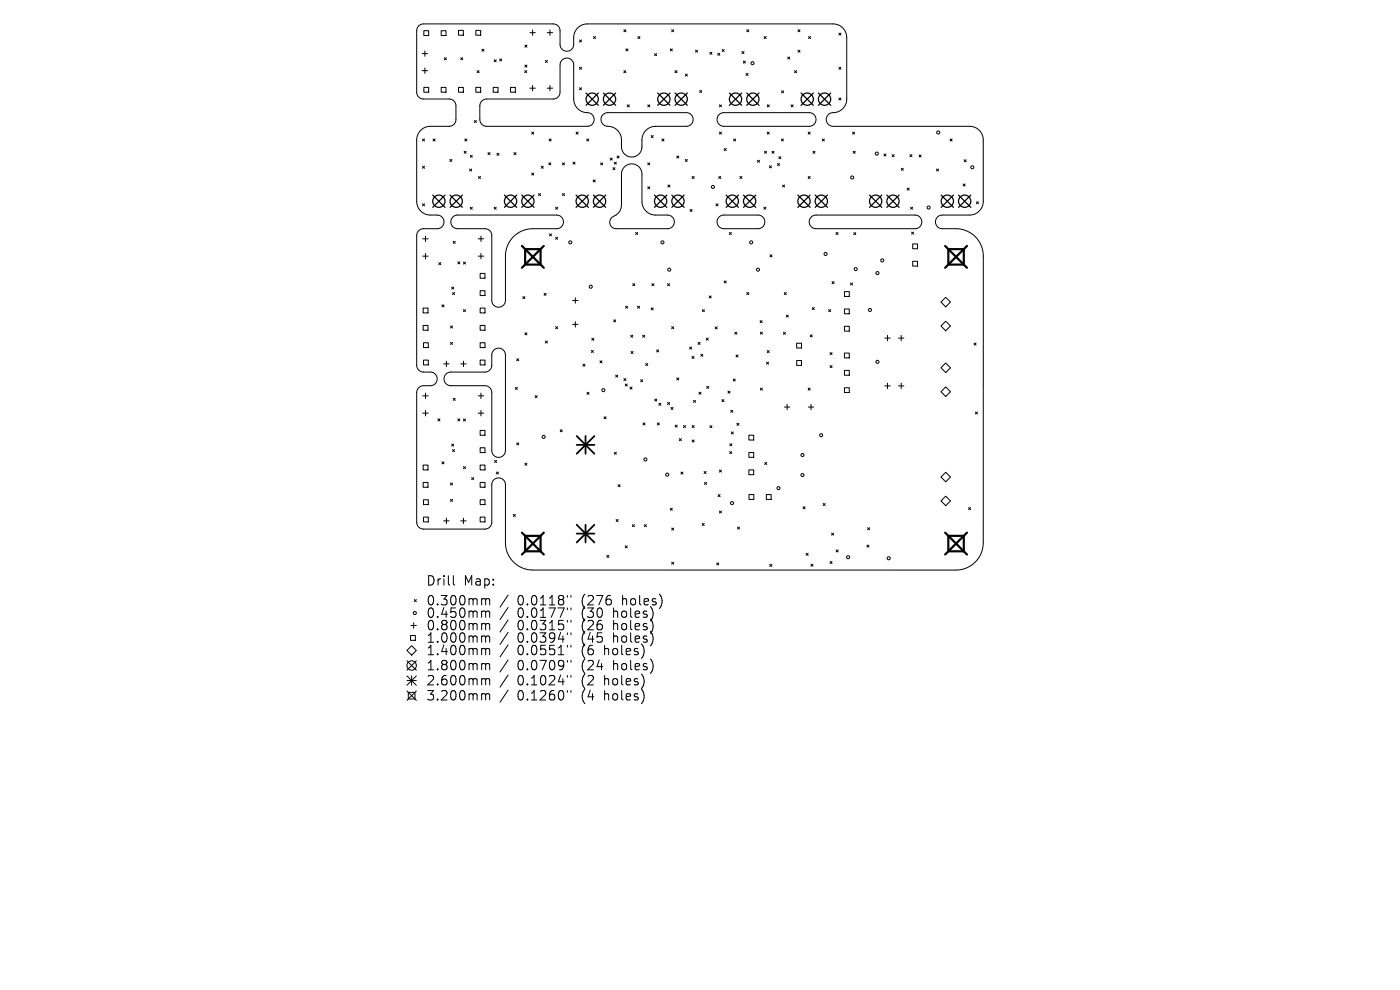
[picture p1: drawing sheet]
<svg xmlns="http://www.w3.org/2000/svg" width="297mm" height="210mm" viewBox="0 0 297 210" stroke-linecap="round" stroke-linejoin="round" font-family="sans-serif">
<defs><g id="words">
<g font-size="2.8">
<text x="90.3" y="124.5">Drill</text>
<text x="98.3" y="124.5">Map:</text>
<text x="90.3" y="128.7">0.300mm</text>
<text x="90.3" y="131.3">0.450mm</text>
<text x="109.8" y="128.7">0.0118&quot;</text>
<text x="109.8" y="131.3">0.0177&quot;</text>
<text x="123.5" y="128.7">(276</text>
<text x="123.5" y="131.3">(30</text>
<text x="130.4" y="131.3">holes)</text>
<text x="132.3" y="128.7">holes)</text>
<text x="90.3" y="134">0.800mm</text>
<text x="90.3" y="136.6">1.000mm</text>
<text x="109.8" y="134">0.0315&quot;</text>
<text x="109.8" y="136.6">0.0394&quot;</text>
<text x="123.5" y="134">(26</text>
<text x="123.5" y="136.6">(45</text>
<text x="130.4" y="134">holes)</text>
<text x="130.4" y="136.6">holes)</text>
<text x="90.3" y="139.3">1.400mm</text>
<text x="90.3" y="142.5">1.800mm</text>
<text x="109.8" y="139.3">0.0551&quot;</text>
<text x="109.8" y="142.5">0.0709&quot;</text>
<text x="123.5" y="139.3">(6</text>
<text x="123.5" y="142.5">(24</text>
<text x="128.5" y="139.3">holes)</text>
<text x="130.4" y="142.5">holes)</text>
<text x="90.3" y="145.7">2.600mm</text>
<text x="90.3" y="148.9">3.200mm</text>
<text x="109.8" y="145.7">0.1024&quot;</text>
<text x="109.8" y="148.9">0.1260&quot;</text>
<text x="123.5" y="145.7">(2</text>
<text x="123.5" y="148.9">(4</text>
<text x="128.5" y="145.7">holes)</text>
<text x="128.5" y="148.9">holes)</text>
</g>
</g></defs>
<g fill="none" stroke="#000" stroke-width=".21">
<path d="M88.8 5.5l.4-.3 .6-.1h27.6a1.45 1.45 0 0 1 1.4 1.4v3a1.45 1.45 0 0 0 1.5 1.4 1.45 1.45 0 0 0 1.4-1.5v-1.7a2.9 2.9 0 0 1 2.9-2.6h52.4a2.9 2.9 0 0 1 2.6 2.9v13.3a3.1 3.1 0 0 1-3.4 2.7 1.45 1.45 0 0 0-.9 1.6 1.45 1.45 0 0 0 1.4 1.2h29.2a2.9 2.9 0 0 1 2.7 2.9v13.3a2.9 2.9 0 0 1-2.9 2.6h-5.9a1.45 1.45 0 0 0-1.3 1.5 1.45 1.45 0 0 0 1.4 1.4h3.4a5.8 5.8 0 0 1 5.3 5.8v61.3a5.8 5.8 0 0 1-5.8 5.3h-90.3a5.8 5.8 0 0 1-5.3-5.8v-12.4a1.45 1.45 0 0 0-1.5-1.3 1.45 1.45 0 0 0-1.4 1.4v8.1a1.45 1.45 0 0 1-1.4 1.3h-13.2a1.45 1.45 0 0 1-1.3-1.4v-27.7a1.45 1.45 0 0 1 1.4-1.3h1.6a1.45 1.45 0 0 0 1.3-1.5 1.45 1.45 0 0 0-1.4-1.4h-1.6a1.45 1.45 0 0 1-1.3-1.4v-27.7a1.45 1.45 0 0 1 1.4-1.3h3.1a1.45 1.45 0 0 0 1.3-1.5 1.45 1.45 0 0 0-1.5-1.4h-1.7a2.9 2.9 0 0 1-2.6-2.9v-13.3a2.9 2.9 0 0 1 2.9-2.6h4.1a1.45 1.45 0 0 0 1.3-1.5v-3a1.45 1.45 0 0 0-1.4-1.3h-5.6a1.45 1.45 0 0 1-1.3-1.4v-13.1l.1-.6zM89.6 11.4h1.1M89.6 15h1.1M89.9 6.5h1v1h-1zM89.9 18.5h1v1.1h-1zM90.1 10.8v1.2M90.1 14.4v1.2M93.6 6.5h1v1h-1zM93.6 18.5h1v1.1h-1zM94.3 12.2l.4 .5M94.7 12.2l-.4 .5M97.3 6.4h1v1.1h-1z"/>
<path d="M97.3 18.5h1v1.1h-1zM97.7 12.2l.5 .5M98.2 12.2l-.5 .5M100.9 6.4h1.1v1.1h-1.1zM100.9 18.5h1.1v1.1h-1.1zM101.2 15l.4 .4M101.6 15l-.4 .4M102.2 10.4l.5 .5M102.7 10.4l-.5 .5M104.6 18.5h1.1v1.1h-1.1zM104.8 12.7l.5 .4M105.3 12.7l-.5 .4"/>
<path d="M106 12.5l.4 .4M106.4 12.5l-.4 .4M108.3 18.5h1v1.1h-1zM111.3 15l.4 .4M111.4 13.8l.4 .4M111.4 9.6l.4 .4M111.7 15l-.4 .4M111.8 13.8l-.4 .4M111.8 9.6l-.4 .4M112.4 6.9h1.2M112.4 18.7h1.2M113 6.4v1.1"/>
<path d="M113 18.1v1.2M115.7 12.8l.4 .5M116.1 6.9h1.1M116.1 18.7h1.1M116.1 12.8l-.4 .5M116.7 6.4v1.1M116.7 18.1v1.2M122.9 8.5l.5 .4M122.9 14.3l.5 .4M122.9 18.6l.5 .4M123.4 8.5l-.5 .4M123.4 14.3l-.5 .4"/>
<path d="M123.4 18.6l-.5 .4M125.9 7.8l.4 .4M126.3 7.8l-.4 .4M132.3 6.3l.5 .4M132.3 15l.5 .4M132.8 6.3l-.5 .4M132.8 15l-.5 .4M132.8 10.4l.4 .4M133.2 10.4l-.4 .4M135.3 7.8l.5 .4M135.8 7.8l-.5 .4M138.9 11.4l.4 .4"/>
<path d="M139.3 11.4l-.4 .4M142.2 10.4l.4 .4M142.5 6.3l.4 .4M142.6 10.4l-.4 .4M142.9 6.3l-.4 .4M143.2 15l.4 .4M143.6 15l-.4 .4M145.4 15.7l.4 .5M145.8 15.7l-.4 .5M147.6 10.6l.4 .5M148 10.6l-.4 .5M148.4 19.2l.5 .4"/>
<path d="M148.9 19.2l-.5 .4M150.6 11.1l.4 .4M151 11.1l-.4 .4M152.3 11.3l.4 .4M152.7 11.3l-.4 .4M153.2 10.5l.4 .4M153.6 10.5l-.4 .4M157.4 10.9l.4 .5M157.7 13l.4 .4M157.8 10.9l-.4 .5M158.1 13l-.4 .4M158.3 15.6l.4 .4"/>
<path d="M158.4 6.3l.4 .4M158.7 15.6l-.4 .4M158.8 6.3l-.4 .4M162.1 7.8l.4 .4M162.5 7.8l-.4 .4M165.8 19.3l.4 .4M166.2 19.3l-.4 .4M167.1 12.1l.4 .4M167.5 12.1l-.4 .4M168.6 15l.4 .4M169 15l-.4 .4M169.3 6.3l.4 .4"/>
<path d="M169.3 10.6l.4 .5M169.7 6.3l-.4 .4M169.7 10.6l-.4 .5M171.5 7.8l.5 .4M172 7.8l-.5 .4M178 7l.4 .5M178 14.3l.4 .4M178.4 7l-.4 .5M178.4 14.3l-.4 .4M89.6 29.5l.5 .4M89.6 35.3l.5 .4M90.1 29.5l-.5 .4"/>
<path d="M90.1 35.3l-.5 .4M91.9 29.5l.4 .4M92.3 29.5l-.4 .4M95.4 33.8l.5 .5M95.9 33.8l-.5 .5M98.5 32.1l.4 .4M98.6 29.5l.4 .4M98.9 32.1l-.4 .4M99 29.5l-.4 .4M99.6 35.8l.5 .5M99.8 32.9l.4 .5M100.1 35.8l-.5 .5"/>
<path d="M100.2 32.9l-.4 .5M100.6 25.6l.5 .4M101.1 25.6l-.5 .4M101.5 37.4l.4 .5M101.9 37.4l-.4 .5M102.2 21.4l.5-.3 .5-.1h14.2a1.45 1.45 0 0 0 1.4-1.4v-5.8a1.45 1.45 0 0 1 1.5-1.5 1.45 1.45 0 0 1 1.4 1.5v7.2a3.1 3.1 0 0 0 3.4 3 1.45 1.45 0 0 1 .9 1.6 1.45 1.45 0 0 1-1.4 1.2h-21.4a1.45 1.45 0 0 1-1.4-1.5v-3zM103.5 32.4l.5 .4M104 32.4l-.5 .4M105.4 32.5l.4 .4M105.8 32.5l-.4 .4M109 32.4l.5 .4M109.5 32.4l-.5 .4"/>
<path d="M112.8 28l.4 .5M112.8 36.7l.4 .4M113.2 28l-.4 .5M113.2 36.7l-.4 .4M114.8 35.3l.5 .4M115.3 35.3l-.5 .4M116.4 34.5l.5 .5M116.5 29.5l.4 .4M116.9 34.5l-.5 .5M116.9 29.5l-.4 .4M119.3 34.5l.5 .5M119.8 34.5l-.5 .5"/>
<path d="M121.6 34.4l.4 .4M122 34.4l-.4 .4M122.2 28l.4 .5M122.6 28l-.4 .5M124.5 29.5l.4 .4M124.9 29.5l-.4 .4M125.8 38.2l.5 .4M126.3 38.2l-.5 .4M127.4 34.5l.5 .5M127.9 34.5l-.5 .5M127.9 24.3l.4-.3 .6-.1h16.7a1.45 1.45 0 0 1 1.4 1.4 1.45 1.45 0 0 1-1.4 1.5h-6.5a2.9 2.9 0 0 0-2.9 2.9v1.4a2.17 2.17 0 0 1-2.2 2.2 2.17 2.17 0 0 1-2.2-2.2v-1.4a3.1 3.1 0 0 0-3.3-3 1.45 1.45 0 0 1-.6-2.4zM129.5 33.5l.4 .5"/>
<path d="M129.9 33.5l-.4 .5M130 35.6l.5 .4M130.3 34.4l.5 .4M130.5 35.6l-.5 .4M130.8 34.4l-.5 .4M130.9 33.1l.4 .4M131.3 33.1l-.4 .4M132.5 35.4a2.17 2.17 0 0 1 2.3-.5 2.17 2.17 0 0 1 1.4 2v5.8a2.9 2.9 0 0 0 2.9 2.9h2.5a1.45 1.45 0 0 1 1.5 1.5 1.45 1.45 0 0 1-1.5 1.4h-10.9a1.37 1.37 0 0 1-1.3-1.1 1.37 1.37 0 0 1 .7-1.5 2.64 2.64 0 0 0 1.7-2.4l.1-6.8 .1-.7zM133.1 22.2l.4 .5M133.5 22.2l-.4 .5M137.4 39.6l.5 .4M137.4 22.2l.5 .5"/>
<path d="M137.4 34.5l.5 .5M137.9 22.2l-.5 .5M137.9 34.5l-.5 .5M137.9 39.6l-.5 .4M138.1 28.7l.5 .5M138.6 28.7l-.5 .5M140.4 29.5l.5 .4M140.9 29.5l-.5 .4M141.7 39.2l.4 .5M142.1 39.2l-.4 .5M143.6 33.1l.4 .4M144 33.1l-.4 .4"/>
<path d="M145.4 33.8l.4 .5M145.8 33.8l-.4 .5M146.8 37.4l.5 .5M147.3 37.4l-.5 .5M152.5 37.4l.4 .5M152.5 24.3l.5-.3 .6-.1h18.1a1.45 1.45 0 0 1 1.4 1.4 1.45 1.45 0 0 1-1.4 1.5h-18.1a1.45 1.45 0 0 1-1.4-.9 1.45 1.45 0 0 1 .3-1.6zM152.6 22.2l.5 .5M152.6 28l.5 .5M152.9 37.4l-.4 .5M153.1 22.2l-.5 .5M153.1 28l-.5 .5M153.6 31.5l.5 .4"/>
<path d="M154.1 31.5l-.5 .4M155.6 29.5l.5 .4M156.1 29.5l-.5 .4M157 37.4l.4 .5M157.4 37.4l-.4 .5M160.7 34l.4 .4M161.1 34l-.4 .4M162.2 32.1l.4 .4M162.6 32.1l-.4 .4M162.8 22.2l.4 .5M162.8 28l.4 .5M163.2 28l-.4 .5"/>
<path d="M163.2 22.2l-.4 .5M163.2 35.2l.5 .4M163.7 35.2l-.5 .4M163.8 32.1l.4 .4M164.2 32.1l-.4 .4M164.9 34.7l.5 .4M165.2 33.2l.5 .5M165.4 34.7l-.5 .4M165.7 33.2l-.5 .5M165.8 29.5l.4 .4M166 39.2l.5 .5M166.2 29.5l-.4 .4"/>
<path d="M166.5 39.2l-.5 .5M167.8 22.2l.5 .5M168.3 22.2l-.5 .5M171.4 28l.5 .5M171.4 37.4l.5 .5M171.9 28l-.5 .5M171.9 37.4l-.5 .5M172.5 32.1l.4 .4M172.9 32.1l-.4 .4M174.5 29.5l.4 .4M174.9 29.5l-.4 .4M178 20.8l.4 .4"/>
<path d="M178.4 20.8l-.4 .4M180.9 28l.4 .5M181 32.1l.4 .4M181.3 28l-.4 .5M181.4 32.1l-.4 .4M187.5 32.7l.5 .4M188 32.7l-.5 .4M189.3 32.8l.4 .4M189.7 32.8l-.4 .4M191.2 35.7l.4 .4M191.6 35.7l-.4 .4M192.4 39.9l.5 .4"/>
<path d="M192.9 39.9l-.5 .4M193 32.8l.5 .4M193.5 32.8l-.5 .4M195 32.9l.4 .4M195.4 32.9l-.4 .4M198.7 35.8l.4 .5M199.1 35.8l-.4 .5M201.6 29.5l.4 .4M202 29.5l-.4 .4M204.3 39l.5 .5M204.5 33.9l.5 .4M204.8 39l-.5 .5"/>
<path d="M205 33.9l-.5 .4M89.6 43.2l.5 .5M89.7 50.7h1.1M89.7 54.3h1.1M90.1 43.2l-.5 .5M90.3 50.1v1.1M90.3 53.8v1.1M93.1 55.7l.4 .4M93.5 55.7l-.4 .4M96.1 46l.5-.3 .5-.1h21a1.45 1.45 0 0 1 1.4 1.5 1.45 1.45 0 0 1-1.4 1.4h-5.1a5.8 5.8 0 0 0-5.8 5.8v9.4a1.45 1.45 0 0 1-1.4 1.5 1.45 1.45 0 0 1-1.5-1.5v-13.7a1.45 1.45 0 0 0-1.4-1.5h-5.8a1.45 1.45 0 0 1-1.3-.9 1.45 1.45 0 0 1 .3-1.6zM96.1 51.2l.5 .4M96.6 51.2l-.5 .4"/>
<path d="M97.1 55.5l.5 .5M97.6 55.5l-.5 .5M98.3 55.6l.5 .4M98.8 55.6l-.5 .4M99.8 44l.4 .4M100.2 44l-.4 .4M101.5 50.7h1.1M101.5 54.3h1.1M101.9 58h1v1h-1zM102 50.1v1.1M102 53.8v1.1M104.8 44l.5 .4"/>
<path d="M105.3 44l-.5 .4M114.2 41.1l.5 .4M114.7 41.1l-.5 .4M116.6 49.6l.4 .4M117 49.6l-.4 .4M117.9 44l.4 .4M117.9 50.3l.4 .5M118.3 50.3l-.4 .5M118.3 44l-.4 .4M119.3 41.1l.5 .4M119.8 41.1l-.5 .4M134.8 49.3l.5 .4"/>
<path d="M135.3 49.3l-.5 .4M146.4 44.4l.4 .5M146.8 44.4l-.4 .5M151.9 43.2l.4 .5M152.3 43.2l-.4 .5M152.5 46l.9-.4h7.4a1.45 1.45 0 0 1 1.5 1.5 1.45 1.45 0 0 1-1.5 1.4h-7.2a1.45 1.45 0 0 1-1.4-.9 1.45 1.45 0 0 1 .3-1.6zM153.6 59.6l.5 .4M154.1 59.6l-.5 .4M154.7 49.3l.5 .4M155.2 49.3l-.5 .4M162 44l.5 .4M162.5 44l-.5 .4"/>
<path d="M163.3 54.1l.5 .4M163.8 54.1l-.5 .4M172.1 46l.5-.3 .5-.1h21a1.45 1.45 0 0 1 1.5 1.5 1.45 1.45 0 0 1-1.5 1.4h-21a1.45 1.45 0 0 1-1.3-.9 1.45 1.45 0 0 1 .3-1.6zM176.5 59.7l.5 .5M177 59.7l-.5 .5M177.3 49.3l.5 .4M177.8 49.3l-.5 .4M181.1 49.3l.4 .5M181.5 49.3l-.4 .5M193.2 44l.4 .4M193.4 49.2l.4 .5M193.6 44l-.4 .4"/>
<path d="M193.6 51.7h1v1.1h-1zM193.6 55.4h1v1h-1zM193.8 49.2l-.4 .5M207.1 42.8l.5 .4M207.6 42.8l-.5 .4M89.8 65.4h1v1h-1zM89.8 69h1v1.1h-1zM89.8 72.7h1.1v1h-1.1zM89.8 76.4h1.1v1h-1.1zM93.8 64.7l.4 .4M94.1 77.2h1.2M94.2 64.7l-.4 .4"/>
<path d="M94.6 79.4l.9-.5h7.4a1.45 1.45 0 0 0 1.4-1.4v-2.2a1.45 1.45 0 0 1 1.5-1.4 1.45 1.45 0 0 1 1.4 1.4v20.3a1.45 1.45 0 0 1-1.4 1.4 1.45 1.45 0 0 1-1.5-1.4v-12.3a1.45 1.45 0 0 0-1.4-1.5h-7.3a1.45 1.45 0 0 1-1.3-.9 1.45 1.45 0 0 1 .3-1.5zM94.7 76.6v1.2M95.6 69.2l.4 .4M95.6 72.6l.4 .5M95.8 60.9l.5 .4M96 69.2l-.4 .4M96 72.6l-.4 .5M96 62.1l.4 .4M96.3 60.9l-.5 .4M96.4 62.1l-.4 .4M97.7 77.2h1.2M98.3 65.7l.5 .4"/>
<path d="M98.3 76.6v1.2M98.8 65.7l-.5 .4M101.9 61.7h1v1h-1zM101.9 65.4h1v1h-1zM101.9 69h1v1.1h-1zM101.9 72.7h1v1h-1zM101.9 76.4h1v1h-1zM109.6 76.1l.4 .4M110 76.1l-.4 .4M110.9 62.9l.5 .5M111.4 62.9l-.5 .5M111.4 70.6l.4 .4"/>
<path d="M111.8 70.6l-.4 .4M115.4 62.2l.5 .5M115.7 72.3l.4 .5M115.9 62.2l-.5 .5M116.1 72.3l-.4 .5M117.9 69.3l.4 .4M118.3 69.3l-.4 .4M121.5 63.7h1.1M121.5 68.8h1.1M122 63.2v1.1M122 68.2v1.2M123.7 77.3l.4 .4"/>
<path d="M124.1 77.3l-.4 .4M125.5 74.3l.4 .5M125.5 71.8l.5 .4M125.9 74.3l-.4 .5M126 71.8l-.5 .4M127.3 76.5l.4 .5M127.7 76.5l-.4 .5M130.2 67.8l.4 .5M130.6 67.8l-.4 .5M130.6 79.6l.4 .4M131 79.6l-.4 .4M132.7 65l.4 .4"/>
<path d="M133.1 65l-.4 .4M133.8 71.1l.4 .4M133.9 74.6l.4 .4M134.2 71.1l-.4 .4M134.2 60.2l.5 .4M134.3 74.6l-.4 .4M134.7 60.2l-.5 .4M135.2 65l.5 .4M135.7 65l-.5 .4M136.3 71.1l.5 .4M136.8 71.1l-.5 .4M137 77.1l.4 .5"/>
<path d="M137.4 77.1l-.4 .5M138.1 65.3l.5 .4M138.3 60.2l.4 .4M138.6 65.3l-.5 .4M138.7 60.2l-.4 .4M139.3 74.2l.4 .5M139.7 74.2l-.4 .5M141.6 60.2l.5 .4M142.1 60.2l-.5 .4M142.5 69.3l.4 .4M142.9 69.3l-.4 .4M146.3 73.6l.4 .5"/>
<path d="M146.7 73.6l-.4 .5M146.8 75.6l.4 .4M147.2 75.6l-.4 .4M148.1 72.6l.4 .5M148.5 72.6l-.4 .5M148.7 75.1l.4 .5M149 65.7l.4 .4M149.1 75.1l-.4 .5M149.4 65.7l-.4 .4M149.8 71.7l.5 .5M150.3 71.7l-.5 .5M150.5 62.8l.4 .4"/>
<path d="M150.9 62.8l-.4 .4M151.7 69.3l.5 .5M152.2 69.3l-.5 .5M155.9 70.5l.4 .4M156.1 75.3l.5 .4M156.3 70.5l-.4 .4M156.6 75.3l-.5 .4M158.4 62.1l.4 .4M158.8 62.1l-.4 .4M161.3 68l.4 .4M161.3 70.5l.4 .4M161.7 68l-.4 .4"/>
<path d="M161.7 70.5l-.4 .4M162.6 76.8l.4 .5M162.8 74.4l.4 .4M163 76.8l-.4 .5M163.2 74.4l-.4 .4M166.2 70.5l.4 .4M166.4 62.1l.4 .4M166.6 70.5l-.4 .4M166.8 62.1l-.4 .4M166.8 66.8l.4 .5M167.2 66.8l-.4 .5M169 72.8h1v1h-1z"/>
<path d="M169 76.5h1v1h-1zM171.9 71l.4 .5M172.3 71l-.4 .5M172.3 65.2l.5 .5M172.8 65.2l-.5 .5M175.8 65.7l.4 .4M176.1 74.8l.4 .4M176.1 77.6l.4 .4M176.2 65.7l-.4 .4M176.5 74.8l-.4 .4M176.5 77.6l-.4 .4M179.1 61.9h1.1v1h-1.1z"/>
<path d="M179.1 65.5h1.1v1.1h-1.1zM179.1 69.2h1.1v1h-1.1zM179.1 74.9h1.1v1h-1.1zM179.1 78.6h1.1v1h-1.1zM180.4 60l.5 .5M180.9 60l-.5 .5M187.7 71.7h1.2M188.3 71.1v1.2M190.6 71.7h1.2M191.2 71.1v1.2M199.6 64.1l1-1 1 1-1 1zM199.6 69.2l1-1.1 1 1.1-1 1z"/>
<path d="M199.6 78l1-1 1 1-1 1zM206.6 72.8l.5 .4M207.1 72.8l-.5 .4M89.7 84h1.1M89.7 87.6h1.1M89.8 98.7h1v1h-1zM90.3 83.4v1.1M90.3 87.1v1.1M92.9 88.8l.4 .5M93.3 88.8l-.4 .5M93.8 98l.4 .4M94.2 98l-.4 .4"/>
<path d="M95.8 94.2l.5 .4M96 95.4l.4 .4M96.1 84.5l.5 .4M96.3 94.2l-.5 .4M96.4 95.4l-.4 .4M96.6 84.5l-.5 .4M97.1 88.8l.5 .5M97.6 88.8l-.5 .5M98.3 88.9l.5 .4M98.3 99l.5 .4M98.8 88.9l-.5 .4M98.8 99l-.5 .4"/>
<path d="M101.5 84h1.1M101.5 87.6h1.1M101.9 91.3h1v1h-1zM101.9 95h1v1h-1zM101.9 98.7h1v1h-1zM102 83.4v1.1M102 87.1v1.1M104.9 97.7l.5 .4M105.4 97.7l-.5 .4M109.3 82.2l.5 .4M109.6 93.9l.4 .5M109.8 82.2l-.5 .4"/>
<path d="M110 93.9l-.4 .5M111.4 98.3l.4 .4M111.8 98.3l-.4 .4M113.5 83.9l.5 .5M114 83.9l-.5 .5M118.8 91.2l.5 .4M119.3 91.2l-.5 .4M124.5 83.2l.5 .5M125 83.2l-.5 .5M128.1 88.4l.5 .4M128.6 88.4l-.5 .4M130.3 95.9l.5 .5"/>
<path d="M130.8 95.9l-.5 .5M132.3 80.3l.5 .4M132.6 81.5l.5 .4M132.8 80.3l-.5 .4M133.1 81.5l-.5 .4M133.6 82.1l.5 .4M134.1 82.1l-.5 .4M135.9 80.5l.4 .5M136.3 80.5l-.4 .5M136.4 89.7l.4 .4M136.8 89.7l-.4 .4M138.9 84.6l.4 .5"/>
<path d="M139.3 84.6l-.4 .5M139.4 89.7l.5 .4M139.8 85.5l.4 .5M139.9 89.7l-.5 .4M140.2 85.5l-.4 .5M141.6 85.4l.5 .4M142.1 85.4l-.5 .4M142.3 86.4l.5 .5M142.8 86.4l-.5 .5M143.2 90.2l.5 .4M143.6 80.2l.4 .4M143.7 90.2l-.5 .4"/>
<path d="M144 80.2l-.4 .4M144.1 93l.4 .5M144.5 93l-.4 .5M145 90.3l.4 .4M145.4 90.3l-.4 .4M146.8 90.3l.5 .4M146.8 93.3l.5 .5M147.1 84.9l.5 .5M147.3 90.3l-.5 .4M147.3 93.3l-.5 .5M147.6 84.9l-.5 .5M148.3 83.2l.4 .4"/>
<path d="M148.7 83.2l-.4 .4M149.9 82l.4 .4M150.3 82l-.4 .4M150.6 90.3l.4 .4M151 90.3l-.4 .4M152.6 99.7l.5 .4M153.1 99.7l-.5 .4M153.1 84.8l.5 .4M153.6 84.8l-.5 .4M154.4 83l.5 .4M154.8 95.8l.4 .4M154.8 94.1l.5 .5"/>
<path d="M154.9 83l-.5 .4M155 87l.4 .5M155.1 91.6l.5 .5M155.2 95.8l-.4 .4M155.3 94.1l-.5 .5M155.4 87l-.4 .5M155.5 80.4l.5 .4M155.6 91.6l-.5 .5M156 80.4l-.5 .4M156.3 89.8l.5 .4M156.8 89.8l-.5 .4M158.9 92.3h1v1h-1z"/>
<path d="M158.9 96h1v1h-1zM158.9 99.7h1v1h-1zM161.3 82.3l.4 .5M161.7 82.3l-.4 .5M162.2 98.1l.5 .4M162.7 98.1l-.5 .4M166.4 86.3h1.2M167 85.8v1.1M171.4 82.3l.5 .5M171.5 86.3h1.1M171.9 82.3l-.5 .5M172.1 85.8v1.1"/>
<path d="M179.1 82.3h1.1v1h-1.1zM187.7 81.9h1.2M188.3 81.3v1.1M190.6 81.9h1.2M191.2 81.3v1.1M199.6 83.1l1-1 1 1-1 1zM206.9 87.4l.5 .4M207.4 87.4l-.5 .4M89.8 102.3h1v1.1h-1zM89.8 106h1.1v1h-1.1zM89.8 109.7h1.1v1h-1.1zM94.1 110.5h1.2"/>
<path d="M94.7 109.9v1.2M95.6 102.5l.4 .4M95.6 105.9l.4 .5M96 102.5l-.4 .4M96 105.9l-.4 .5M97.7 110.5h1.2M98.3 109.9v1.2M100.1 101.3l.4 .4M100.5 101.3l-.4 .4M101.9 102.3h1v1.1h-1zM101.9 106h1v1h-1zM101.9 109.7h1v1h-1z"/>
<path d="M105.3 100.1l.4 .5M105.7 100.1l-.4 .5M108.9 109.1l.4 .5M109.3 109.1l-.4 .5M128.7 117.8l.5 .4M129.2 117.8l-.5 .4M130.7 110.2l.4 .4M131.1 102.8l.5 .4M131.1 110.2l-.4 .4M131.6 102.8l-.5 .4M132.6 115.8l.5 .4M133.1 115.8l-.5 .4"/>
<path d="M134.2 111.3l.4 .4M134.6 111.3l-.4 .4M136.7 111.3l.4 .4M137.1 111.3l-.4 .4M142.2 107.8l.4 .5M142.5 112l.4 .4M142.5 119.3l.4 .4M142.6 107.8l-.4 .5M142.9 112l-.4 .4M142.9 119.3l-.4 .4M144.5 100.1l.4 .5M144.9 100.1l-.4 .5"/>
<path d="M149 111l.4 .5M149.4 100l.4 .4M149.4 111l-.4 .5M149.5 102.3l.4 .5M149.8 100l-.4 .4M149.9 102.3l-.4 .5M152 119.4l.5 .4M152.3 104.9l.5 .5M152.5 119.4l-.5 .4M152.6 108.4l.5 .4M152.8 104.9l-.5 .5M153.1 108.4l-.5 .4"/>
<path d="M156.5 111.8l.4 .4M156.9 111.8l-.4 .4M158.9 104.9h1v1h-1zM162.6 104.9h1v1h-1zM163.3 119.7l.4 .5M163.7 119.7l-.4 .5M170.4 107.5l.4 .4M170.8 107.5l-.4 .4M171 117.4l.4 .4M171.4 117.4l-.4 .4M172 119.7l.5 .4M172.5 119.7l-.5 .4"/>
<path d="M174.6 106.8l.5 .4M175.1 106.8l-.5 .4M176.1 119.1l.4 .4M176.4 113.1l.4 .4M176.5 119.1l-.4 .4M176.8 113.1l-.4 .4M177.4 116.6l.4 .5M177.8 116.6l-.4 .5M183.9 115.6l.4 .5M184 111.9l.5 .5M184.3 115.6l-.4 .5M184.5 111.9l-.5 .5"/>
<path d="M199.6 101.2l1-1 1 1-1 1zM200.6 105.2l1 1.1-1 1-1-1zM205.5 107.7l.4 .4M205.9 107.7l-.4 .4M86.3 138l1-1 1 1-1 1zM87.1 134.8h1v1h-1zM87.2 132.7h1.1M87.7 132.1v1.2M87.9 127.2l.4 .4M88.3 127.2l-.4 .4M96.2 122.1v1.7l.3 .3M102.5 127l.4 .1 .1 .2"/>
<path d="M102.5 129.6h.2l.3 .3M102.5 132.3l.4 .1 .1 .2M102.5 134.9l.4 .1 .1 .2M102.5 137.6h.4l.1 .2M103 127.3l.3-.3 .5 .1 .1 1.2M103 127.3v1M103 129.9v1.1M103 132.6v1M103 135.2v1M103 137.8v1.1M103 129.9l.3-.3 .5 .1 .1 1.3M103 132.6l.3-.3 .5 .1 .1 1.2"/>
<path d="M103 135.2l.3-.3 .5 .1 .1 1.2M103 137.8l.3-.2h.5l.1 1.3M107.8 126.2l-1.7 2.6M107.8 128.9l-1.7 2.5M107.8 131.5l-1.7 2.6M107.8 134.1l-1.7 2.6M107.8 136.8l-1.7 2.6M107.8 140l-1.7 2.6M120.4 126.3v.4M120.4 129v.3M120.4 131.6v.4M120.4 134.2v.4"/>
<path d="M120.4 136.9v.4M121.1 126.3v.4M121.1 129v.3M121.1 131.6v.4M121.1 134.2v.4M121.1 136.9v.4M86.3 140.2l2 2M86.3 143.4l2 2M86.3 144.4h2M86.3 146.6l2 2M86.6 146.9h1.4v1.4h-1.4zM87.3 143.4v2"/>
<path d="M88.3 140.2l-2 2M88.3 143.4l-2 2M88.3 146.6l-2 2M102.5 140.8h.4l.1 .2M102.5 144h.4l.1 .2M102.5 147.2h.2l.3 .2M103 141v1.1M103 144.2v1.1M103 147.4v1.1M103 141l.3-.2h.5l.1 1.3M103 144.2l.3-.2h.5l.1 1.3M103 147.4l.3-.2h.5l.1 1.3"/>
<path d="M107.8 143.2l-1.7 2.6M107.8 146.4l-1.7 2.6M120.4 140.1v.4M120.4 143.3v.4M120.4 146.5v.4M121.1 140.1v.4M121.1 143.3v.4M121.1 146.5v.4"/>
<circle cx="159.6" cy="13.4" r=".33"/>
<circle cx="151.2" cy="39.6" r=".33"/>
<circle cx="180.8" cy="37.7" r=".33"/>
<circle cx="186" cy="32.6" r=".33"/>
<circle cx="199" cy="28.1" r=".33"/>
<circle cx="206.3" cy="35.5" r=".33"/>
<circle cx="121" cy="51.4" r=".33"/>
<circle cx="140.5" cy="51.4" r=".33"/>
<circle cx="142" cy="57.2" r=".33"/>
<circle cx="159.4" cy="51.4" r=".33"/>
<circle cx="160.8" cy="57.2" r=".33"/>
<circle cx="175.1" cy="53.9" r=".33"/>
<circle cx="181.5" cy="57.1" r=".33"/>
<circle cx="186.1" cy="57.9" r=".33"/>
<circle cx="187.2" cy="55.2" r=".33"/>
<circle cx="197" cy="44" r=".33"/>
<circle cx="125.3" cy="60.8" r=".33"/>
<circle cx="184.6" cy="65.7" r=".33"/>
<circle cx="186.1" cy="76.8" r=".33"/>
<circle cx="115.3" cy="92.7" r=".33"/>
<circle cx="128" cy="82.8" r=".33"/>
<circle cx="136.9" cy="97.5" r=".33"/>
<circle cx="170.2" cy="96.5" r=".33"/>
<circle cx="174.2" cy="92.3" r=".33"/>
<circle cx="141.5" cy="100.7" r=".33"/>
<circle cx="155.3" cy="106.7" r=".33"/>
<circle cx="165.1" cy="103.5" r=".33"/>
<circle cx="170.2" cy="100.8" r=".33"/>
<circle cx="179.9" cy="118.2" r=".33"/>
<circle cx="188.5" cy="118.4" r=".33"/>
<circle cx="88" cy="130" r=".33"/>
<circle cx="87.3" cy="141.2" r="1"/>
</g>
<g fill="none" stroke="#000" stroke-width=".26">
<path d="M124.3 19.7l2.6 2.6M126.9 19.7l-2.6 2.6M128 19.7l2.6 2.6M130.6 19.7l-2.6 2.6M139.5 19.7l2.6 2.6M142.1 19.7l-2.6 2.6M143.2 19.7l2.6 2.6M145.8 19.7l-2.6 2.6M154.7 19.7l2.6 2.6M157.3 19.7l-2.6 2.6M158.4 19.7l2.6 2.6M161 19.7l-2.6 2.6"/>
<path d="M169.9 19.7l2.6 2.6M172.5 19.7l-2.6 2.6M173.6 19.7l2.6 2.6M176.2 19.7l-2.6 2.6M91.8 41.4l2.6 2.6M94.4 41.4l-2.6 2.6M95.5 41.4l2.6 2.6M98.1 41.4l-2.6 2.6M107 41.4l2.6 2.6M109.6 41.4l-2.6 2.6M110.7 41.4l2.6 2.6M113.3 41.4l-2.6 2.6"/>
<path d="M122.2 41.4l2.6 2.6M124.8 41.4l-2.6 2.6M125.9 41.4l2.6 2.6M128.5 41.4l-2.6 2.6M138.8 41.4l2.7 2.6M141.5 41.4l-2.7 2.6M142.5 41.4l2.6 2.6M145.1 41.4l-2.6 2.6M154 41.4l2.7 2.6M156.7 41.4l-2.7 2.6M157.7 41.4l2.6 2.6M160.3 41.4l-2.6 2.6"/>
<path d="M169.3 41.4l2.6 2.6M171.9 41.4l-2.6 2.6M172.9 41.4l2.6 2.6M175.5 41.4l-2.6 2.6M184.5 41.4l2.6 2.6M187.1 41.4l-2.6 2.6M188.1 41.4l2.6 2.6M190.7 41.4l-2.6 2.6M199.7 41.4l2.6 2.6M202.3 41.4l-2.6 2.6M203.3 41.4l2.6 2.6M205.9 41.4l-2.6 2.6"/>
<circle cx="125.6" cy="21" r="1.3"/>
<circle cx="129.3" cy="21" r="1.3"/>
<circle cx="140.8" cy="21" r="1.3"/>
<circle cx="144.5" cy="21" r="1.3"/>
<circle cx="156" cy="21" r="1.3"/>
<circle cx="159.7" cy="21" r="1.3"/>
<circle cx="171.2" cy="21" r="1.3"/>
<circle cx="174.9" cy="21" r="1.3"/>
<circle cx="93.1" cy="42.7" r="1.3"/>
<circle cx="96.8" cy="42.7" r="1.3"/>
<circle cx="108.3" cy="42.7" r="1.3"/>
<circle cx="112" cy="42.7" r="1.3"/>
<circle cx="123.5" cy="42.7" r="1.3"/>
<circle cx="127.2" cy="42.7" r="1.3"/>
<circle cx="140.1" cy="42.7" r="1.3"/>
<circle cx="143.8" cy="42.7" r="1.3"/>
<circle cx="155.4" cy="42.7" r="1.3"/>
<circle cx="159" cy="42.7" r="1.3"/>
<circle cx="170.6" cy="42.7" r="1.3"/>
<circle cx="174.2" cy="42.7" r="1.3"/>
<circle cx="185.8" cy="42.7" r="1.3"/>
<circle cx="189.4" cy="42.7" r="1.3"/>
<circle cx="201" cy="42.7" r="1.3"/>
<circle cx="204.6" cy="42.7" r="1.3"/>
</g>
<path d="M122.3 92.5l3.8 3.8M122.3 94.4h3.8M124.2 92.5v3.8M126.1 92.5l-3.8 3.8M122.3 111.3l3.8 3.8M122.3 113.2h3.8M124.2 111.3v3.8M126.1 111.3l-3.8 3.8" fill="none" stroke="#000" stroke-width=".38"/>
<path d="M110.7 52.2l4.7 4.6M111.4 52.9h3.3v3.2h-3.3zM115.4 52.2l-4.7 4.6M200.5 52.2l4.6 4.6M201.2 52.9h3.3v3.2h-3.3zM205.1 52.2l-4.6 4.6M110.7 113l4.7 4.6M111.4 113.7h3.3v3.2h-3.3zM115.4 113l-4.7 4.6M200.5 113l4.6 4.6M201.2 113.7h3.3v3.2h-3.3zM205.1 113l-4.6 4.6" fill="none" stroke="#000" stroke-width=".46"/>
<use href="#words"/>
</svg>
